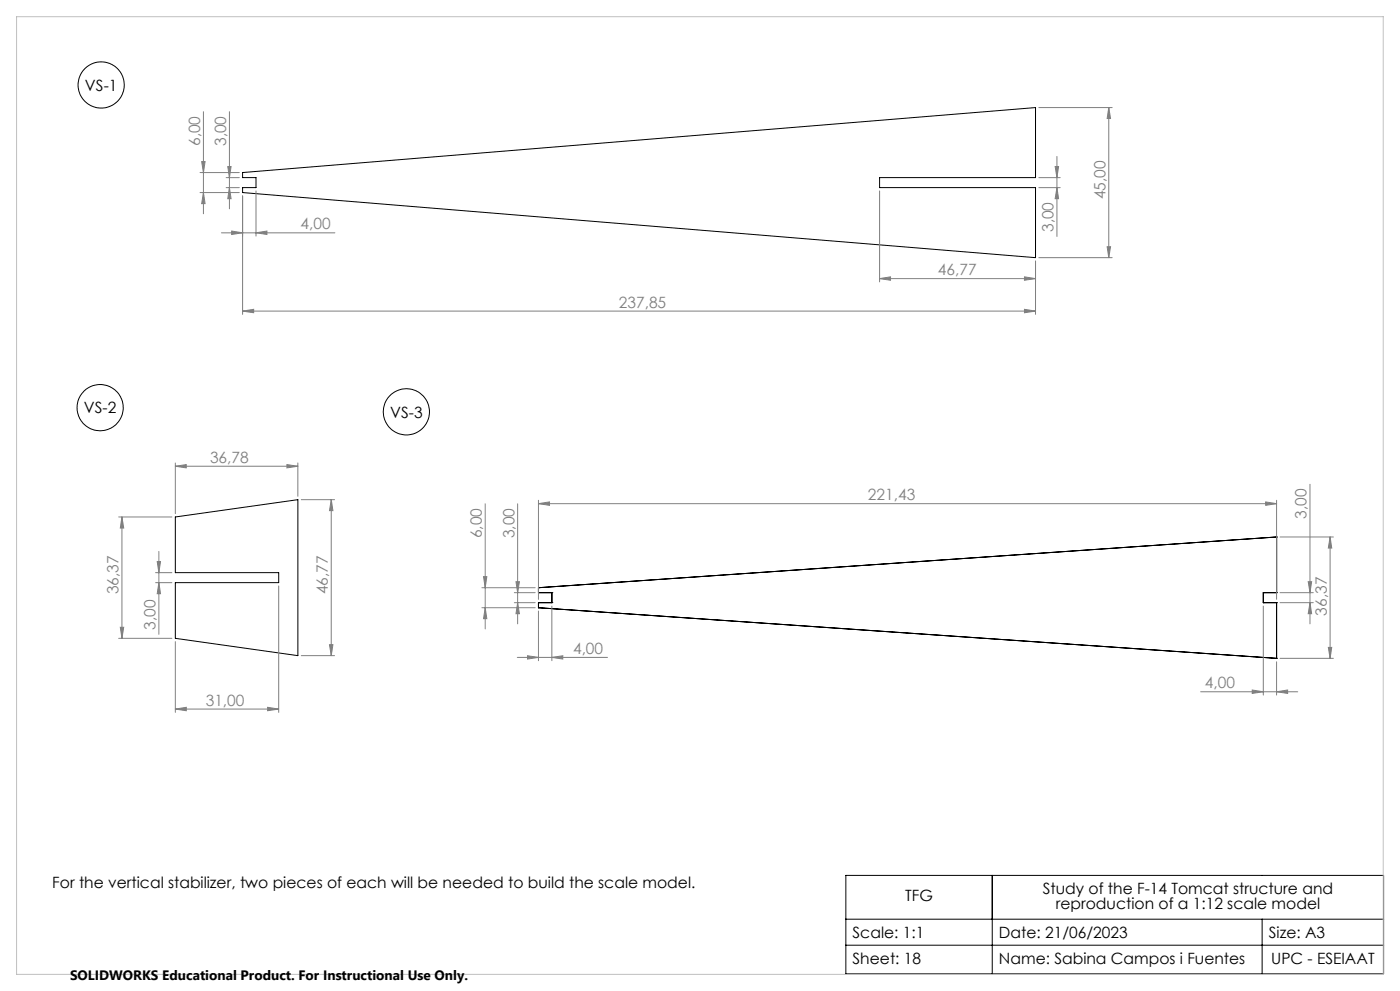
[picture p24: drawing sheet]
<svg xmlns="http://www.w3.org/2000/svg" width="420mm" height="297mm" viewBox="0 0 420 297" stroke-linecap="round" stroke-linejoin="round" font-family="sans-serif">
<defs><g id="words">
<g font-size="4.7">
<text x="25.5" y="27.2">VS-1</text>
<text x="25.2" y="123.9">VS-2</text>
<text x="117.1" y="125.1">VS-3</text>
<text x="15.7" y="266">For the vertical stabilizer, two pieces of each will be needed to build the scale model.</text>
<text x="312.8" y="267.9">Study of the F-14 Tomcat structure and</text>
<text x="271.6" y="270.2">TFG</text>
<text x="316.7" y="272.4">reproduction of a 1:12 scale model</text>
<text x="255.8" y="281">Scale: 1:1</text>
<text x="299.7" y="281">Date: 21/06/2023</text>
<text x="380.7" y="281">Size: A3</text>
<text x="255.8" y="288.8">Sheet: 18</text>
<text x="299.7" y="288.8">Name: Sabina Campos i Fuentes</text>
<text x="381.4" y="288.8">UPC - ESEIAAT</text>
</g>
<g font-size="4.7" fill="#808080">
<text x="60" y="43.8" transform="rotate(-90 60 43.8)">6,00</text>
<text x="67.8" y="43.8" transform="rotate(-90 67.8 43.8)">3,00</text>
<text x="331.6" y="59.7" transform="rotate(-90 331.6 59.7)">45,00</text>
<text x="90.2" y="68.7">4,00</text>
<text x="316.1" y="69.6" transform="rotate(-90 316.1 69.6)">3,00</text>
<text x="281.4" y="82.5">46,77</text>
<text x="185.7" y="92.2">237,85</text>
<text x="63" y="138.7">36,78</text>
<text x="260.4" y="149.9">221,43</text>
<text x="392" y="155.5" transform="rotate(-90 392 155.5)">3,00</text>
<text x="144.6" y="161.3" transform="rotate(-90 144.6 161.3)">6,00</text>
<text x="154.3" y="161.3" transform="rotate(-90 154.3 161.3)">3,00</text>
<text x="35.6" y="178.1" transform="rotate(-90 35.6 178.1)">36,37</text>
<text x="98.4" y="178.1" transform="rotate(-90 98.4 178.1)">46,77</text>
<text x="398" y="184.5" transform="rotate(-90 398 184.5)">36,37</text>
<text x="46.7" y="188.8" transform="rotate(-90 46.7 188.8)">3,00</text>
<text x="171.9" y="196">4,00</text>
<text x="361.5" y="206.3">4,00</text>
<text x="61.7" y="211.5">31,00</text>
</g>
<text font-size="4.1" x="21" y="293.7">SOLIDWORKS Educational Product. For Instructional Use Only.</text>
</g></defs>
<g fill="none" stroke="#000" stroke-width=".3">
<path d="M72.8 51.7l237.9-19.5v21h-46.8v3h46.8v21l-237.9-19.5v-1.5h4v-3h-4zM52.6 154.9l36.8-5.1v46.7l-36.8-5.2v-16.7h31v-3h-31zM161.5 176.1h.1M161.5 177.6h.1M161.5 176.1v1.5M161.5 177.6h4.1M165.6 177.6h.1M165.6 177.6v3M379 177.6h.1M379 177.6h4M379 177.6v3M383 177.6h.1"/>
<path d="M383 160.9h.1M383 160.9v16.7M383 160.9l-221.5 15.2M161.5 182.1h.1M161.5 180.6h.1M161.5 180.6v1.5M161.5 182.1l221.5 15.2M161.5 180.6h4.1M165.6 180.6h.1M379 180.6h.1M379 180.6h4M383 197.3h.1"/>
<path d="M383 180.6h.1M383 180.6v16.7M253.8 262.4h161.3v29.4h-161.3zM253.8 275.5h161.3M297.7 262.4v29.4M378.6 275.5v16.3M253.8 283.3h161.3"/>
<circle cx="30.4" cy="25.5" r="6.9"/>
<circle cx="30" cy="122.2" r="6.9"/>
<circle cx="121.9" cy="123.4" r="6.9"/>
</g>
<g fill="none" stroke="#808080" stroke-width=".3">
<path d="M61 33.5v30.6M68.8 33.5v29.1M311.6 32.2h22.1M332.6 32.2l.6 3.3h-1.1zM332.6 32.2v45M60 57.7h11.8M60 51.7h11.8M60.5 48.4h1l-.5 3.3zM61 57.7l.5 3.3h-1zM67.8 56.2h4M67.8 53.2h4M68.3 49.9h1l-.5 3.3z"/>
<path d="M68.8 56.2l.5 3.3h-1zM72.8 58.7v35.5M76.8 57.2v13.6M263.9 57.2v27.3M311.6 56.2h6.5M311.6 53.2h6.5M316.5 49.9h1.1l-.5 3.3zM317.1 56.2l.5 3.3h-1.1zM317.1 46.9v24M66.4 69.8h34.1M69.5 69.2l3.3 .6-3.3 .5zM76.8 69.8l3.3-.6v1.1z"/>
<path d="M310.7 78.2v16M311.6 77.2h22.1M332.1 73.9h1.1l-.6 3.3zM72.8 93.2l3.3-.5v1zM72.8 93.2h237.9M263.9 83.5l3.3-.5v1zM263.9 83.5h46.8M307.3 92.7l3.4 .5-3.4 .5zM307.3 83l3.4 .5-3.4 .5zM52.6 139.7l3.3-.5v1zM52.6 138.7v15.2M52.6 139.7h36.8"/>
<path d="M86.1 139.2l3.3 .5-3.3 .5zM89.4 138.7v10M35.6 154.9h16M36.6 154.9l.5 3.4h-1zM36.6 154.9v36.4M90.4 149.8h10M99.4 149.8l.5 3.2h-1.1zM99.4 149.8v46.7M145.6 151v37.5M155.3 151v36M161.5 151l3.4-.6v1zM161.5 149.9v29.7"/>
<path d="M161.5 151h221.5M379.7 150.4l3.3 .6-3.3 .4zM383 149.9v29.7M393 145.1v41.9M46.7 174.6h4.9M46.7 171.6h4.9M47.2 168.3h1l-.5 3.3zM47.7 174.6l.5 3.3h-1zM47.7 165.3v24.8M83.6 175.6v37.9M144.6 176.1h15.9M145.1 172.8h.9l-.4 3.3z"/>
<path d="M154.3 177.6h6.2M154.8 174.3h1l-.5 3.3zM384 177.6h10M384 160.9h16M392.5 174.3h1l-.5 3.3zM399 160.9l.5 3.3h-1zM399 160.9v36.4M35.6 191.3h16M36.1 188h1l-.5 3.3zM52.6 192.3v21.2M90.4 196.5h10M98.8 193.2h1.1l-.5 3.3z"/>
<path d="M144.6 182.1h15.9M145.6 182.1l.4 3.3h-.9zM154.3 180.6h6.2M155.2 197h27M155.3 180.6l.5 3.3h-1zM158.3 196.5l3.2 .5-3.2 .5zM161.5 183.1v14.9M165.6 197l3.2-.5v1zM165.6 181.6v16.4M379 181.6v26.7M383 198.3v10M384 180.6h10"/>
<path d="M384 197.3h16M393 180.6l.5 3.3h-1zM398.5 194h1l-.5 3.3zM52.6 212.5l3.3-.5v1zM52.6 212.5h31M80.3 212l3.3 .5-3.3 .5zM360.2 207.3h29.1M375.7 206.8l3.3 .5-3.3 .5zM383 207.3l3.3-.5v1z"/>
</g>
<path d="M5 5h410v287h-410z" fill="none" stroke="#c0c0c0" stroke-width=".3"/>
<g fill="#808080">
<path d="M383 207.3l3.3-.5v1zM375.7 206.8l3.3 .5-3.3 .5z"/>
<path d="M52.6 139.7l3.3-.5v1zM86.1 139.2l3.3 .5-3.3 .5zM52.6 212.5l3.3-.5v1zM80.3 212l3.3 .5-3.3 .5zM72.8 93.2l3.3-.5v1zM307.3 92.7l3.4 .5-3.4 .5zM69.5 69.2l3.3 .6-3.3 .5zM76.8 69.8l3.3-.6v1.1z"/>
<path d="M263.9 83.5l3.3-.5v1zM307.3 83l3.4 .5-3.4 .5z"/>
<path d="M393 180.6l.5 3.3h-1zM392.5 174.3h1l-.5 3.3z"/>
<path d="M398.5 194h1l-.5 3.3zM399 160.9l.5 3.3h-1z"/>
<path d="M155.3 180.6l.5 3.3h-1zM154.8 174.3h1l-.5 3.3z"/>
<path d="M36.1 188h1l-.5 3.3zM36.6 154.9l.5 3.4h-1zM47.7 174.6l.5 3.3h-1zM47.2 168.3h1l-.5 3.3zM145.6 182.1l.4 3.3h-.9zM145.1 172.8h.9l-.4 3.3zM332.1 73.9h1.1l-.6 3.3zM332.6 32.2l.6 3.3h-1.1zM317.1 56.2l.5 3.3h-1.1zM316.5 49.9h1.1l-.5 3.3zM61 57.7l.5 3.3h-1zM60.5 48.4h1l-.5 3.3z"/>
<path d="M99.4 149.8l.5 3.2h-1.1zM98.8 193.2h1.1l-.5 3.3zM68.3 49.9h1l-.5 3.3zM68.8 56.2l.5 3.3h-1z"/>
<path d="M161.5 151l3.4-.6v1zM379.7 150.4l3.3 .6-3.3 .4z"/>
<path d="M158.3 196.5l3.2 .5-3.2 .5zM165.6 197l3.2-.5v1z"/>
</g>
<use href="#words"/>
</svg>
